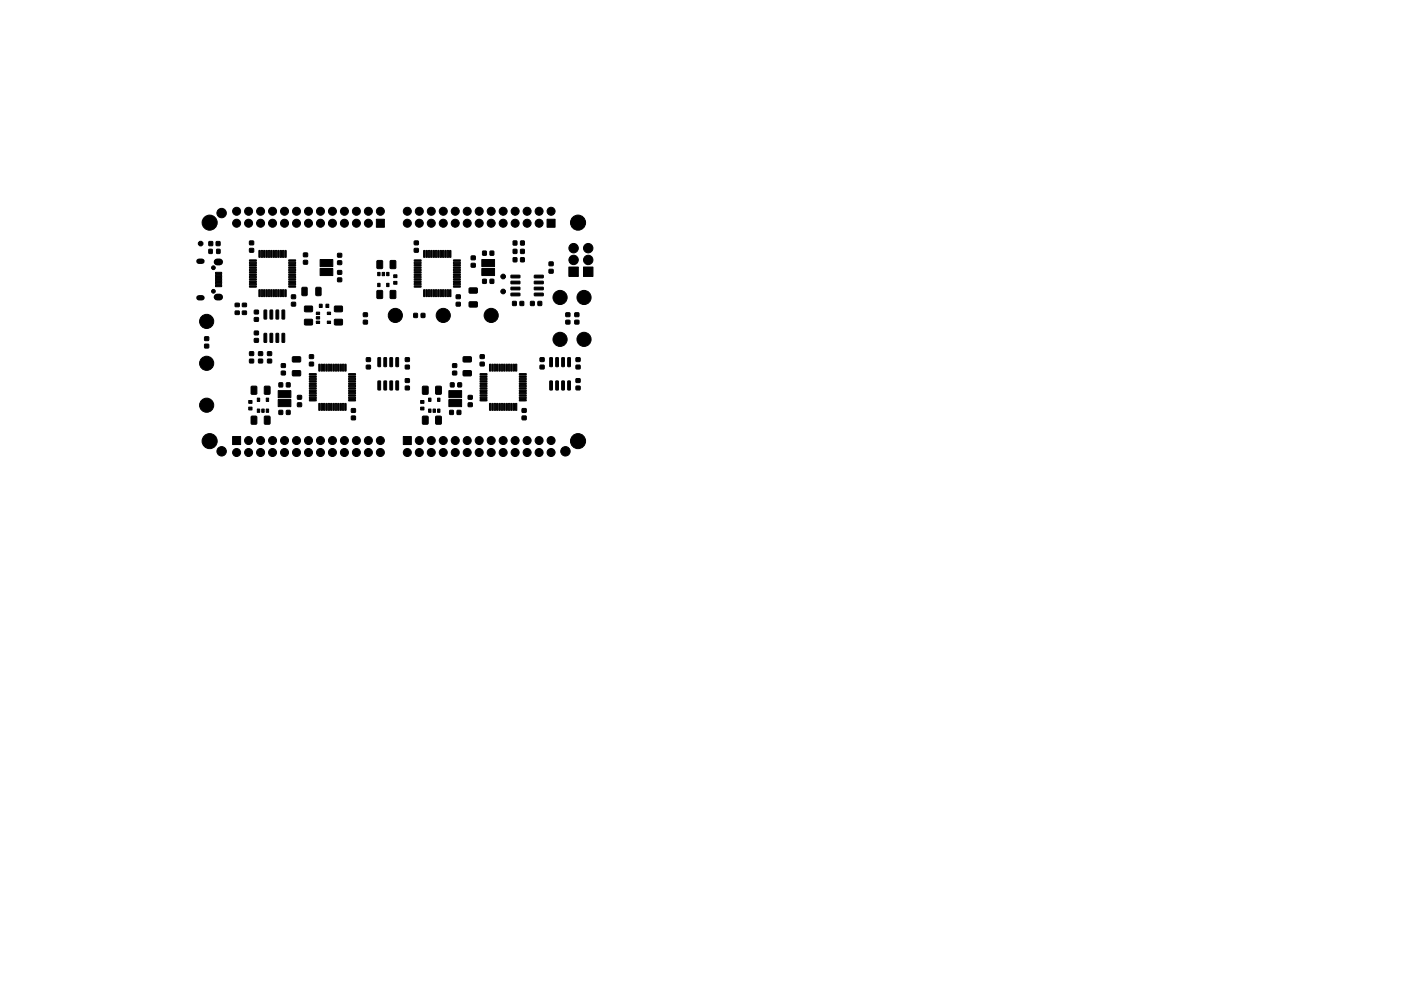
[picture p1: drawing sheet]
<svg xmlns="http://www.w3.org/2000/svg" width="297mm" height="210mm" viewBox="0 0 297 210" stroke-linecap="round" stroke-linejoin="round" font-family="sans-serif">
<g fill="#000" stroke="#000" stroke-width=".21">
<path d="M44.3 52.9h.7v.9l-.7-.1zM44.3 51.3h.8v.8h-.8zM45.7 59.7h1.3v.5h-1.3zM45.7 59.1h1.3v.4h-1.3zM45.7 58.4h1.3v.5h-1.3zM45.7 57.8h1.3v.4h-1.3zM45.9 51.3h.7v.8h-.7zM45.9 52.9h.7v.9l-.7-.1zM52.9 52.7h.8l.1 .8h-.9zM52.9 51.2l.8-.1 .1 .8h-.9zM52.9 59.7l1.4-.1 .1 .3h-1.5zM52.9 59.2l1.4-.1 .1 .3h-1.5z"/>
<path d="M52.9 58.7l1.4-.1 .1 .3h-1.5zM52.9 58.2l1.4-.1 .1 .3h-1.5zM52.9 57.7l1.4-.1 .1 .3h-1.5zM52.9 57.2l1.4-.1 .1 .3h-1.5zM52.9 56.7l1.4-.1 .1 .3h-1.5zM52.9 56.2l1.4-.1 .1 .3h-1.5zM52.9 55.7l1.4-.1 .1 .3h-1.5zM52.9 55.2l1.4-.1 .1 .3h-1.5zM54.9 53.2h.3l-.1 1.4-.2-.1zM55.4 53.2h.3l-.1 1.4-.2-.1zM55.9 53.2h.3l-.1 1.4-.2-.1zM56.4 53.2h.3l-.1 1.4-.2-.1z"/>
<path d="M56.9 53.2h.3l-.1 1.4-.2-.1zM57.4 53.2h.3l-.1 1.4-.2-.1zM57.9 53.2h.3l-.1 1.4-.2-.1zM58.4 53.2h.3l-.1 1.4-.2-.1zM58.9 53.2h.3l-.1 1.4-.2-.1zM59.4 53.2h.3l-.1 1.4-.2-.1zM59.9 53.2h.3l-.1 1.4-.2-.1zM60.4 53.2h.3l-.1 1.4-.2-.1zM61.2 55.2l1.4-.1 .1 .3h-1.4zM61.2 55.7l1.4-.1 .1 .3h-1.4zM61.2 56.2l1.4-.1 .1 .3h-1.4zM61.2 56.7l1.4-.1 .1 .3h-1.4z"/>
<path d="M61.2 57.2l1.4-.1 .1 .3h-1.4zM61.2 57.7l1.4-.1 .1 .3h-1.4zM61.2 58.2l1.4-.1 .1 .3h-1.4zM61.2 58.7l1.4-.1 .1 .3h-1.4zM61.2 59.2l1.4-.1 .1 .3h-1.4zM61.2 59.7l1.4-.1 .1 .3h-1.4zM64.4 55.3h.8v.7h-.8zM64.4 53.7h.8v.7l-.8 .1zM67.9 55.1h2.7v1.5h-2.7zM67.9 57h2.7v1.5h-2.7zM71.6 53.8h.8v.7h-.8zM71.6 55.4l.8-.1v.8h-.8z"/>
<path d="M71.6 59h.8v.7l-.8 .1zM71.6 57.4h.8v.8h-.8zM79.8 46.5h1.7v1.7h-1.7zM80.1 57.8h.5v.7h-.5zM80 55.3l1.1 .1-.1 1.6-1.1-.1zM81 57.8h.5v.7h-.5zM82 57.8h.5v.7h-.5zM82.8 55.3l1.1 .1-.1 1.6-1.1-.1zM83.5 58.3h.7v.6h-.7zM87.9 51.2l.8-.1v.8h-.8zM87.9 52.7h.8v.8h-.8zM87.8 59.7l1.4-.1 .1 .3h-1.4z"/>
<path d="M87.8 59.2l1.4-.1 .1 .3h-1.4zM87.8 58.7l1.4-.1 .1 .3h-1.4zM87.8 58.2l1.4-.1 .1 .3h-1.4zM87.8 57.7l1.4-.1 .1 .3h-1.4zM87.8 57.2l1.4-.1 .1 .3h-1.4zM87.8 56.7l1.4-.1 .1 .3h-1.4zM87.8 56.2l1.4-.1 .1 .3h-1.4zM87.8 55.7l1.4-.1 .1 .3h-1.4zM87.8 55.2l1.4-.1 .1 .3h-1.4zM89.8 53.2h.3l-.1 1.4-.2-.1zM90.3 53.2h.3l-.1 1.4-.2-.1zM90.8 53.2h.3l-.1 1.4-.2-.1z"/>
<path d="M91.3 53.2h.3l-.1 1.4-.2-.1zM91.8 53.2h.3l-.1 1.4-.2-.1zM92.3 53.2h.3l-.1 1.4-.2-.1zM92.8 53.2h.3l-.1 1.4-.2-.1zM93.3 53.2h.3l-.1 1.4-.2-.1zM93.8 53.2h.3l-.1 1.4-.2-.1zM94.3 53.2h.3l-.1 1.4-.2-.1zM94.8 53.2h.3l-.1 1.4-.2-.1zM95.3 53.2h.3l-.1 1.4-.2-.1zM96.2 55.2l1.3-.1 .1 .3h-1.4zM96.2 55.7l1.3-.1 .1 .3h-1.4zM96.2 56.2l1.3-.1 .1 .3h-1.4z"/>
<path d="M96.2 56.7l1.3-.1 .1 .3h-1.4zM96.2 57.2l1.3-.1 .1 .3h-1.4zM96.2 57.7l1.3-.1 .1 .3h-1.4zM96.2 58.2l1.3-.1 .1 .3h-1.4zM96.2 58.7l1.3-.1 .1 .3h-1.4zM96.2 59.2l1.3-.1 .1 .3h-1.4zM96.2 59.7l1.3-.1 .1 .3h-1.4zM99.9 54.3h.8l.1 .8h-.9zM99.9 55.9h.8l.1 .7-.9 .1zM102.3 53.3h.8v.8h-.8zM102.3 59.3h.8v.8h-.8zM103.9 53.3h.8v.8h-.8z"/>
<path d="M103.9 59.3h.8v.8h-.8zM102.2 57h2.7v1.5h-2.7zM102.2 55.1h2.7v1.5h-2.7zM108.8 51.1l.8 .1v.8h-.8zM108.8 54.7h.8v.8h-.8zM108.8 52.9h.8v.9l-.8-.1zM108.4 59.7l1.7-.1 .2 .5-.2 .1h-1.7zM108.4 58.4h1.7l.2 .4-.2 .2h-1.7zM110.4 51.1l.8 .1-.1 .8h-.7zM110.4 54.7h.8l-.1 .8h-.7zM110.4 52.9h.8l-.1 .9-.7-.1zM113.3 58.4h1.8l.1 .4-.1 .2h-1.7z"/>
<path d="M113.3 59.7l1.8-.1 .1 .5-.1 .1h-1.7zM116 46.5h1.7v1.7h-1.7zM116.4 55.6h.8l.1 .7-.9 .1zM116.4 57.2h.8l.1 .7h-.9zM120.6 56.7h2v2h-2zM123.7 56.7h2v2h-2zM43.4 73.1l.8-.1v.8h-.8zM43.4 71.5h.8v.7h-.8zM45.7 60.4h1.3v.4h-1.3zM49.9 64.4l.8-.1v.7l-.8 .1zM49.9 66h.8v.7h-.8zM51.4 66h.8v.7h-.8z"/>
<path d="M51.4 64.4l.8-.1v.7l-.8 .1zM52.9 76.2h.8l.1 .8h-.9zM52.9 74.7l.8-.1 .1 .8h-.9zM52.9 60.7l1.4-.1 .1 .3h-1.5zM52.9 60.2l1.4-.1 .1 .3h-1.5zM53.9 67.4h.9v.7l-.8 .1zM53.9 65.8h.9v.8h-.8zM53.9 70.3h.9v.7h-.8zM53.9 71.8h.9v.8h-.8zM54.9 61.5h.3l-.1 1.4h-.2zM54.8 76.2h.8l.1 .8h-.8zM54.8 74.7l.8-.1 .1 .8h-.8z"/>
<path d="M55.4 61.5h.3l-.1 1.4h-.2zM55.9 61.5h.3l-.1 1.4h-.2zM56 65.8l.6 .1v1.7l-.2 .1-.4-.1zM56 70.8h.6v1.7l-.2 .2-.4-.2zM56.4 61.5h.3l-.1 1.4h-.2zM56.9 61.5h.3l-.1 1.4h-.2zM56.7 74.7l.8-.1 .1 .8h-.8zM56.7 76.2h.8l.1 .8h-.8zM57.4 61.5h.3l-.1 1.4h-.2zM57.3 65.8l.5 .1v1.7l-.1 .1-.5-.1zM57.3 70.8h.5v1.7l-.1 .2-.5-.2zM57.9 61.5h.3l-.1 1.4h-.2z"/>
<path d="M58.4 61.5h.3l-.1 1.4h-.2zM58.5 65.8l.6 .1v1.7l-.1 .1-.5-.1zM58.5 70.8h.6v1.7l-.1 .2-.5-.2zM58.9 61.5h.3l-.1 1.4h-.2zM59.4 61.5h.3l-.1 1.4h-.2zM59.9 61.5h.3l-.1 1.4h-.2zM59.8 65.8l.6 .1v1.7l-.1 .1-.5-.1zM59.8 70.8h.6v1.7l-.1 .2-.5-.2zM59.7 78.8h.8v.7h-.8zM59.7 77.2h.8v.7l-.8 .1zM60.4 61.5h.3l-.1 1.4h-.2zM61.8 62.6h.8l.1 .7h-.9z"/>
<path d="M61.8 64.2l.8-.1 .1 .8h-.9zM61.2 60.2l1.4-.1 .1 .3h-1.4zM61.2 60.7l1.4-.1 .1 .3h-1.4zM62 75.7h1.6l.2 .2-.1 .8-.2 .1h-1.4l-.1-.2zM62 78.7l1.6-.1 .2 .2-.1 .8-.2 .2-1.4-.1-.1-.2zM64.1 61l.8-.1 .2 .2v1.4l-.1 .2h-.8l-.2-.1zM64.6 65h1.6v1.1h-1.6zM64.6 67.8h1.6v1.1h-1.6zM65.6 75.3h.8l.1 .7h-.9zM65.6 76.9l.8-.1 .1 .8h-.9zM65.6 79.3h1.4l.1 .2-1.5 .1zM65.6 79.8h1.4l.1 .2-1.5 .1z"/>
<path d="M67.1 66.2h.7v.5h-.7zM67.1 67.2h.7v.5h-.7zM67.1 68.1h.7v.5h-.7zM67.6 77.3h.3l-.1 1.4h-.2zM67 61l.9-.1 .2 .2v1.4l-.1 .2h-.8l-.2-.1zM67.7 64.5h.6v.7h-.6zM68.1 77.3h.3l-.1 1.4h-.2zM68.6 77.3h.3l-.1 1.4h-.2zM69.1 77.3h.3l-.1 1.4h-.2zM69.4 68.1h.7v.5h-.7zM69.4 66.2h.7v.5h-.7zM69.1 64.5h.6v.7h-.6z"/>
<path d="M69.6 77.3h.3l-.1 1.4h-.2zM70.1 77.3h.3l-.1 1.4h-.2zM70.6 77.3h.3l-.1 1.4h-.2zM71.1 77.3h.3l-.1 1.4h-.2zM71.6 77.3h.3l-.1 1.4h-.2zM72.1 77.3h.3l-.1 1.4h-.2zM71 65h1.5l.1 1.1h-1.6zM71 67.8h1.5l.1 1.1h-1.6zM72.6 77.3h.3l-.1 1.4h-.2zM73.1 77.3h.3l-.1 1.4h-.2zM73.9 79.8h1.4l.1 .2-1.4 .1zM73.9 79.3h1.4l.1 .2-1.4 .1z"/>
<path d="M77.1 68h.8v.7h-.8zM77.1 66.4h.8v.7l-.8 .1zM77.7 77.5h.8v.7l-.8 .1zM77.7 75.9h.8v.8h-.8zM80.1 60.1h.5v.7h-.5zM80.1 75.9l.6 .1v1.7l-.1 .1-.5-.1zM80 61.7h1.1l-.1 1.6-1.1-.1zM81.4 75.9l.6 .1v1.7l-.1 .1-.5-.1zM82 60.1h.5v.7h-.5zM82.7 75.9l.5 .1v1.7l-.1 .1-.5-.1zM82.8 61.7h1.1l-.1 1.6-1.1-.1zM83.5 59.7h.7v.6h-.7z"/>
<path d="M84 75.9l.5 .1v1.7l-.1 .1-.5-.1zM85.9 75.9h.9v.8h-.8zM85.9 77.5h.9v.7l-.8 .1zM87.7 66.5h.8v.8h-.8zM87.8 60.7l1.4-.1 .1 .3h-1.4zM87.8 60.2l1.4-.1 .1 .3h-1.4zM89.3 66.5h.8l-.1 .8h-.7zM89.8 61.5h.3l-.1 1.4h-.2zM90.3 61.5h.3l-.1 1.4h-.2zM90.8 61.5h.3l-.1 1.4h-.2zM91.3 61.5h.3l-.1 1.4h-.2zM91.8 61.5h.3l-.1 1.4h-.2z"/>
<path d="M92.3 61.5h.3l-.1 1.4h-.2zM92.8 61.5h.3l-.1 1.4h-.2zM93.3 61.5h.3l-.1 1.4h-.2zM93.8 61.5h.3l-.1 1.4h-.2zM94.3 61.5h.3l-.1 1.4h-.2zM94.8 61.5h.3l-.1 1.4h-.2zM95.3 61.5h.3l-.1 1.4h-.2zM96 77.2h.8v.7l-.8 .1zM96 78.8h.8v.7h-.8zM96.7 64.2l.8-.1 .1 .8h-.8zM96.7 62.6h.8l.1 .7h-.8zM96.2 60.2l1.3-.1 .1 .3h-1.4z"/>
<path d="M96.2 60.7l1.3-.1 .1 .3h-1.4zM98.2 75.7h1.6l.2 .2-.1 .8-.2 .1h-1.4l-.1-.2zM98.2 78.7l1.6-.1 .2 .2-.1 .8-.2 .2-1.4-.1-.1-.2zM99.5 64.1l1.6-.1 .1 .2v.8l-.2 .2-1.4-.1-.2-.2zM99.5 61.1h1.6l.1 .2v.8l-.2 .1h-1.4l-.2-.2zM101.8 75.3h.8l.1 .7h-.9zM101.8 76.9l.8-.1 .1 .8h-.9zM101.8 79.8h1.4l.1 .2-1.5 .1zM101.8 79.3h1.4l.1 .2-1.5 .1zM103.8 77.3h.3l-.1 1.4h-.2zM104.3 77.3h.3l-.1 1.4h-.2zM104.8 77.3h.3l-.1 1.4h-.2z"/>
<path d="M105.3 77.3h.3l-.1 1.4h-.2zM105.8 77.3h.3l-.1 1.4h-.2zM106.3 77.3h.3l-.1 1.4h-.2zM106.8 77.3h.3l-.1 1.4h-.2zM107.3 77.3h.3l-.1 1.4h-.2zM107.8 77.3h.3l-.1 1.4h-.2zM108.3 77.3h.3l-.1 1.4h-.2zM108.8 77.3h.3l-.1 1.4h-.2zM108.7 64h.8l-.1 .8h-.7zM109.3 77.3h.3l-.1 1.4h-.2zM108.4 62.2h1.7l.2 .5-.2 .1h-1.7zM108.4 61l1.7-.1 .2 .5-.2 .1h-1.7z"/>
<path d="M110.3 64h.7v.8h-.7zM110.1 79.3h1.4l.1 .2-1.4 .1zM110.1 79.8h1.4l.1 .2-1.4 .1zM112.5 64h.8l-.1 .8h-.7zM114.1 64h.7v.8h-.7zM113.3 61l1.8-.1 .1 .5-.1 .1h-1.7zM113.3 62.2h1.8l.1 .5-.1 .1h-1.7zM114.5 77.5h.8l.1 .7-.9 .1zM114.5 75.9h.8l.1 .8h-.9zM116.6 75.9l.5 .1v1.7l-.1 .1-.5-.1zM117.9 75.9l.5 .1v1.7l-.1 .1-.5-.1zM119.1 75.9l.6 .1v1.7l-.1 .1-.5-.1z"/>
<path d="M120 66.4h.8v.7l-.8 .1zM120 68h.8v.7h-.8zM120.4 75.9l.5 .1v1.7l-.1 .1-.4-.1zM121.9 66.4h.8v.7l-.8 .1zM121.9 68h.8v.7h-.8zM122.1 75.9h.8l.1 .8h-.8zM122.1 77.5h.8l.1 .7-.8 .1zM49.3 92.6h1.7v1.7h-1.7zM52.7 86.4h.7v.6h-.7zM52.7 85h.7v.6h-.7zM53.3 82h1.1v1.6h-1.1zM53.3 88.3l1.1 .1v1.6l-1.1-.1z"/>
<path d="M54.5 84.5h.6v.7h-.6zM54.5 86.8h.6v.7h-.6zM55.5 86.8h.5v.7h-.5zM56.4 84.5h.6v.7h-.6zM56.4 86.8h.6v.7h-.6zM56.1 82h1.1v1.6h-1.1zM56.1 88.3l1.1 .1v1.6l-1.1-.1zM59 84.8h2.7v1.5h-2.7zM59 82.9h2.7v1.5h-2.7zM59.2 87.1h.7v.8h-.8zM59.2 81.2l.7 .1v.8h-.8zM60.7 87.1h.8v.8h-.8z"/>
<path d="M60.7 81.2l.8 .1v.8h-.8zM63.1 83.9h.8v.8h-.8zM63.1 85.5h.8v.7l-.8 .1zM65.6 80.3h1.4l.1 .2-1.5 .1zM65.6 80.8h1.4l.1 .2-1.5 .1zM65.6 81.3h1.4l.1 .2-1.5 .1zM65.6 81.8h1.4l.1 .2-1.5 .1zM65.6 82.3h1.4l.1 .2-1.5 .1zM65.6 82.8h1.4l.1 .2-1.5 .1zM65.6 83.3h1.4l.1 .2-1.5 .1zM65.6 83.8h1.4l.1 .2-1.5 .1zM65.6 84.3h1.4l.1 .2-1.5 .1z"/>
<path d="M65.6 84.8h1.4l.1 .2-1.5 .1zM67.6 85.6h.3l-.1 1.5-.2-.1zM68.1 85.6h.3l-.1 1.5-.2-.1zM68.6 85.6h.3l-.1 1.5-.2-.1zM69.1 85.6h.3l-.1 1.5-.2-.1zM69.6 85.6h.3l-.1 1.5-.2-.1zM70.1 85.6h.3l-.1 1.5-.2-.1zM70.6 85.6h.3l-.1 1.5-.2-.1zM71.1 85.6h.3l-.1 1.5-.2-.1zM71.6 85.6h.3l-.1 1.5-.2-.1zM72.1 85.6h.3l-.1 1.5-.2-.1zM72.6 85.6h.3l-.1 1.5-.2-.1z"/>
<path d="M73.1 85.6h.3l-.1 1.5-.2-.1zM74.5 88.3h.8l.1 .7-.9 .1zM74.5 86.7h.8l.1 .7-.9 .1zM73.9 84.8h1.4l.1 .2-1.4 .1zM73.9 84.3h1.4l.1 .2-1.4 .1zM73.9 83.8h1.4l.1 .2-1.4 .1zM73.9 83.3h1.4l.1 .2-1.4 .1zM73.9 82.8h1.4l.1 .2-1.4 .1zM73.9 82.3h1.4l.1 .2-1.4 .1zM73.9 81.8h1.4l.1 .2-1.4 .1zM73.9 81.3h1.4l.1 .2-1.4 .1zM73.9 80.8h1.4l.1 .2-1.4 .1z"/>
<path d="M73.9 80.3h1.4l.1 .2-1.4 .1zM80.1 80.9h.6v1.7l-.1 .2-.5-.2zM81.4 80.9h.6v1.7l-.1 .2-.5-.2zM82.7 80.9h.5v1.7l-.1 .2-.5-.2zM84 80.9h.5v1.7l-.1 .2-.5-.2zM85.9 80.4h.9v.7h-.8zM85.9 81.9h.9v.8h-.8zM85.5 92.6h1.7v1.7h-1.7zM89.2 86.4h.7v.6h-.7zM89.2 85h.7v.6h-.7zM89.6 82h1.1v1.6h-1.1zM89.6 88.3l1.1 .1v1.6l-1.1-.1z"/>
<path d="M90.9 84.5h.5v.7h-.5zM90.9 86.8h.5v.7h-.5zM91.8 86.8h.5v.7h-.5zM92.8 84.5h.5v.7h-.5zM92.8 86.8h.5v.7h-.5zM92.4 82h1.1v1.6h-1.1zM92.4 88.3l1.1 .1v1.6l-1.1-.1zM95.2 82.9h2.7v1.5h-2.7zM95.2 84.8h2.7v1.5h-2.7zM95.4 87.1h.7v.8h-.8zM95.5 81.2l.8 .1-.1 .8h-.7zM96.9 87.1h.8v.8h-.8z"/>
<path d="M97.1 81.2l.7 .1v.8h-.7zM99.3 85.5h.8v.7l-.8 .1zM99.3 83.9h.8v.8h-.8zM101.8 84.8h1.4l.1 .2-1.5 .1zM101.8 84.3h1.4l.1 .2-1.5 .1zM101.8 83.8h1.4l.1 .2-1.5 .1zM101.8 83.3h1.4l.1 .2-1.5 .1zM101.8 82.8h1.4l.1 .2-1.5 .1zM101.8 82.3h1.4l.1 .2-1.5 .1zM101.8 81.8h1.4l.1 .2-1.5 .1zM101.8 81.3h1.4l.1 .2-1.5 .1zM101.8 80.8h1.4l.1 .2-1.5 .1z"/>
<path d="M101.8 80.3h1.4l.1 .2-1.5 .1zM103.8 85.6h.3l-.1 1.5-.2-.1zM104.3 85.6h.3l-.1 1.5-.2-.1zM104.8 85.6h.3l-.1 1.5-.2-.1zM105.3 85.6h.3l-.1 1.5-.2-.1zM105.8 85.6h.3l-.1 1.5-.2-.1zM106.3 85.6h.3l-.1 1.5-.2-.1zM106.8 85.6h.3l-.1 1.5-.2-.1zM107.3 85.6h.3l-.1 1.5-.2-.1zM107.8 85.6h.3l-.1 1.5-.2-.1zM108.3 85.6h.3l-.1 1.5-.2-.1zM108.8 85.6h.3l-.1 1.5-.2-.1z"/>
<path d="M109.3 85.6h.3l-.1 1.5-.2-.1zM110.7 88.3h.8l.1 .7-.9 .1zM110.7 86.7h.8l.1 .7-.9 .1zM110.1 80.3h1.4l.1 .2-1.4 .1zM110.1 80.8h1.4l.1 .2-1.4 .1zM110.1 81.3h1.4l.1 .2-1.4 .1zM110.1 81.8h1.4l.1 .2-1.4 .1zM110.1 82.3h1.4l.1 .2-1.4 .1zM110.1 82.8h1.4l.1 .2-1.4 .1zM110.1 83.3h1.4l.1 .2-1.4 .1zM110.1 83.8h1.4l.1 .2-1.4 .1zM110.1 84.3h1.4l.1 .2-1.4 .1z"/>
<path d="M110.1 84.8h1.4l.1 .2-1.4 .1zM116.6 80.9h.5v1.7l-.1 .2-.5-.2zM117.9 80.9h.5v1.7l-.1 .2-.5-.2zM119.1 80.9h.6v1.7l-.1 .2-.5-.2zM120.4 80.9h.5v1.7l-.1 .2-.4-.2zM122.1 80.4h.8l.1 .7h-.8zM122.1 81.9h.8l.1 .8h-.8z"/>
<circle cx="42.5" cy="51.7" r=".5"/>
<circle cx="44.4" cy="47.2" r="1.6"/>
<circle cx="45.2" cy="56.8" r=".4"/>
<circle cx="47" cy="45.2" r="1"/>
<circle cx="50.2" cy="44.8" r=".85"/>
<circle cx="50.2" cy="47.4" r=".85"/>
<circle cx="52.7" cy="47.4" r=".85"/>
<circle cx="52.7" cy="44.8" r=".85"/>
<circle cx="55.2" cy="44.8" r=".85"/>
<circle cx="55.2" cy="47.4" r=".85"/>
<circle cx="57.8" cy="47.4" r=".85"/>
<circle cx="57.8" cy="44.8" r=".85"/>
<circle cx="60.3" cy="47.4" r=".85"/>
<circle cx="60.3" cy="44.8" r=".85"/>
<circle cx="62.9" cy="44.8" r=".85"/>
<circle cx="62.9" cy="47.4" r=".85"/>
<circle cx="65.4" cy="44.8" r=".85"/>
<circle cx="65.4" cy="47.4" r=".85"/>
<circle cx="67.9" cy="44.8" r=".85"/>
<circle cx="67.9" cy="47.4" r=".85"/>
<circle cx="70.5" cy="47.4" r=".85"/>
<circle cx="70.5" cy="44.8" r=".85"/>
<circle cx="73" cy="44.8" r=".85"/>
<circle cx="73" cy="47.4" r=".85"/>
<circle cx="75.6" cy="47.4" r=".85"/>
<circle cx="75.6" cy="44.8" r=".85"/>
<circle cx="78.1" cy="44.8" r=".85"/>
<circle cx="78.1" cy="47.4" r=".85"/>
<circle cx="80.6" cy="44.8" r=".85"/>
<circle cx="86.4" cy="44.8" r=".85"/>
<circle cx="86.4" cy="47.4" r=".85"/>
<circle cx="88.9" cy="47.4" r=".85"/>
<circle cx="88.9" cy="44.8" r=".85"/>
<circle cx="91.4" cy="44.8" r=".85"/>
<circle cx="91.4" cy="47.4" r=".85"/>
<circle cx="94" cy="47.4" r=".85"/>
<circle cx="94" cy="44.8" r=".85"/>
<circle cx="96.5" cy="47.4" r=".85"/>
<circle cx="96.5" cy="44.8" r=".85"/>
<circle cx="99.1" cy="44.8" r=".85"/>
<circle cx="99.1" cy="47.4" r=".85"/>
<circle cx="101.6" cy="47.4" r=".85"/>
<circle cx="101.6" cy="44.8" r=".85"/>
<circle cx="104.1" cy="44.8" r=".85"/>
<circle cx="104.1" cy="47.4" r=".85"/>
<circle cx="106.7" cy="58.7" r=".5"/>
<circle cx="106.7" cy="44.8" r=".85"/>
<circle cx="106.7" cy="47.4" r=".85"/>
<circle cx="109.2" cy="47.4" r=".85"/>
<circle cx="109.2" cy="44.8" r=".85"/>
<circle cx="111.8" cy="47.4" r=".85"/>
<circle cx="111.8" cy="44.8" r=".85"/>
<circle cx="114.3" cy="44.8" r=".85"/>
<circle cx="114.3" cy="47.4" r=".85"/>
<circle cx="116.8" cy="44.8" r=".85"/>
<circle cx="121.6" cy="52.7" r="1"/>
<circle cx="121.6" cy="55.2" r="1"/>
<circle cx="122.6" cy="47.2" r="1.6"/>
<circle cx="124.7" cy="52.7" r="1"/>
<circle cx="124.7" cy="55.2" r="1"/>
<circle cx="43.8" cy="68.2" r="1.5"/>
<circle cx="43.8" cy="77.1" r="1.5"/>
<circle cx="45.2" cy="61.8" r=".4"/>
<circle cx="83.8" cy="66.9" r="1.5"/>
<circle cx="94" cy="66.9" r="1.5"/>
<circle cx="104.1" cy="66.9" r="1.5"/>
<circle cx="106.7" cy="61.8" r=".5"/>
<circle cx="118.7" cy="72" r="1.5"/>
<circle cx="118.7" cy="63.1" r="1.5"/>
<circle cx="123.8" cy="72" r="1.5"/>
<circle cx="123.8" cy="63.1" r="1.5"/>
<circle cx="43.8" cy="86" r="1.5"/>
<circle cx="44.4" cy="93.6" r="1.6"/>
<circle cx="47" cy="95.8" r="1"/>
<circle cx="50.2" cy="96" r=".85"/>
<circle cx="52.7" cy="96" r=".85"/>
<circle cx="52.7" cy="93.5" r=".85"/>
<circle cx="55.2" cy="93.5" r=".85"/>
<circle cx="55.2" cy="96" r=".85"/>
<circle cx="57.8" cy="93.5" r=".85"/>
<circle cx="57.8" cy="96" r=".85"/>
<circle cx="60.3" cy="93.5" r=".85"/>
<circle cx="60.3" cy="96" r=".85"/>
<circle cx="62.9" cy="93.5" r=".85"/>
<circle cx="62.9" cy="96" r=".85"/>
<circle cx="65.4" cy="93.5" r=".85"/>
<circle cx="65.4" cy="96" r=".85"/>
<circle cx="67.9" cy="93.5" r=".85"/>
<circle cx="67.9" cy="96" r=".85"/>
<circle cx="70.5" cy="93.5" r=".85"/>
<circle cx="70.5" cy="96" r=".85"/>
<circle cx="73" cy="96" r=".85"/>
<circle cx="73" cy="93.5" r=".85"/>
<circle cx="75.6" cy="93.5" r=".85"/>
<circle cx="75.6" cy="96" r=".85"/>
<circle cx="78.1" cy="93.5" r=".85"/>
<circle cx="78.1" cy="96" r=".85"/>
<circle cx="80.6" cy="93.5" r=".85"/>
<circle cx="80.6" cy="96" r=".85"/>
<circle cx="86.4" cy="96" r=".85"/>
<circle cx="88.9" cy="93.5" r=".85"/>
<circle cx="88.9" cy="96" r=".85"/>
<circle cx="91.4" cy="93.5" r=".85"/>
<circle cx="91.4" cy="96" r=".85"/>
<circle cx="94" cy="93.5" r=".85"/>
<circle cx="94" cy="96" r=".85"/>
<circle cx="96.5" cy="93.5" r=".85"/>
<circle cx="96.5" cy="96" r=".85"/>
<circle cx="99.1" cy="93.5" r=".85"/>
<circle cx="99.1" cy="96" r=".85"/>
<circle cx="101.6" cy="93.5" r=".85"/>
<circle cx="101.6" cy="96" r=".85"/>
<circle cx="104.1" cy="93.5" r=".85"/>
<circle cx="104.1" cy="96" r=".85"/>
<circle cx="106.7" cy="96" r=".85"/>
<circle cx="106.7" cy="93.5" r=".85"/>
<circle cx="109.2" cy="96" r=".85"/>
<circle cx="109.2" cy="93.5" r=".85"/>
<circle cx="111.8" cy="93.5" r=".85"/>
<circle cx="111.8" cy="96" r=".85"/>
<circle cx="114.3" cy="93.5" r=".85"/>
<circle cx="114.3" cy="96" r=".85"/>
<circle cx="116.8" cy="93.5" r=".85"/>
<circle cx="116.8" cy="96" r=".85"/>
<circle cx="119.9" cy="95.8" r="1"/>
<circle cx="122.6" cy="93.6" r="1.6"/>
</g>
<path d="M42.2 55.4h.6M42.2 63.2h.6" fill="none" stroke="#000" stroke-width="1.2"/>
<path d="M46 55.6h.6M46 63h.6" fill="none" stroke="#000" stroke-width="1.4"/>
</svg>
